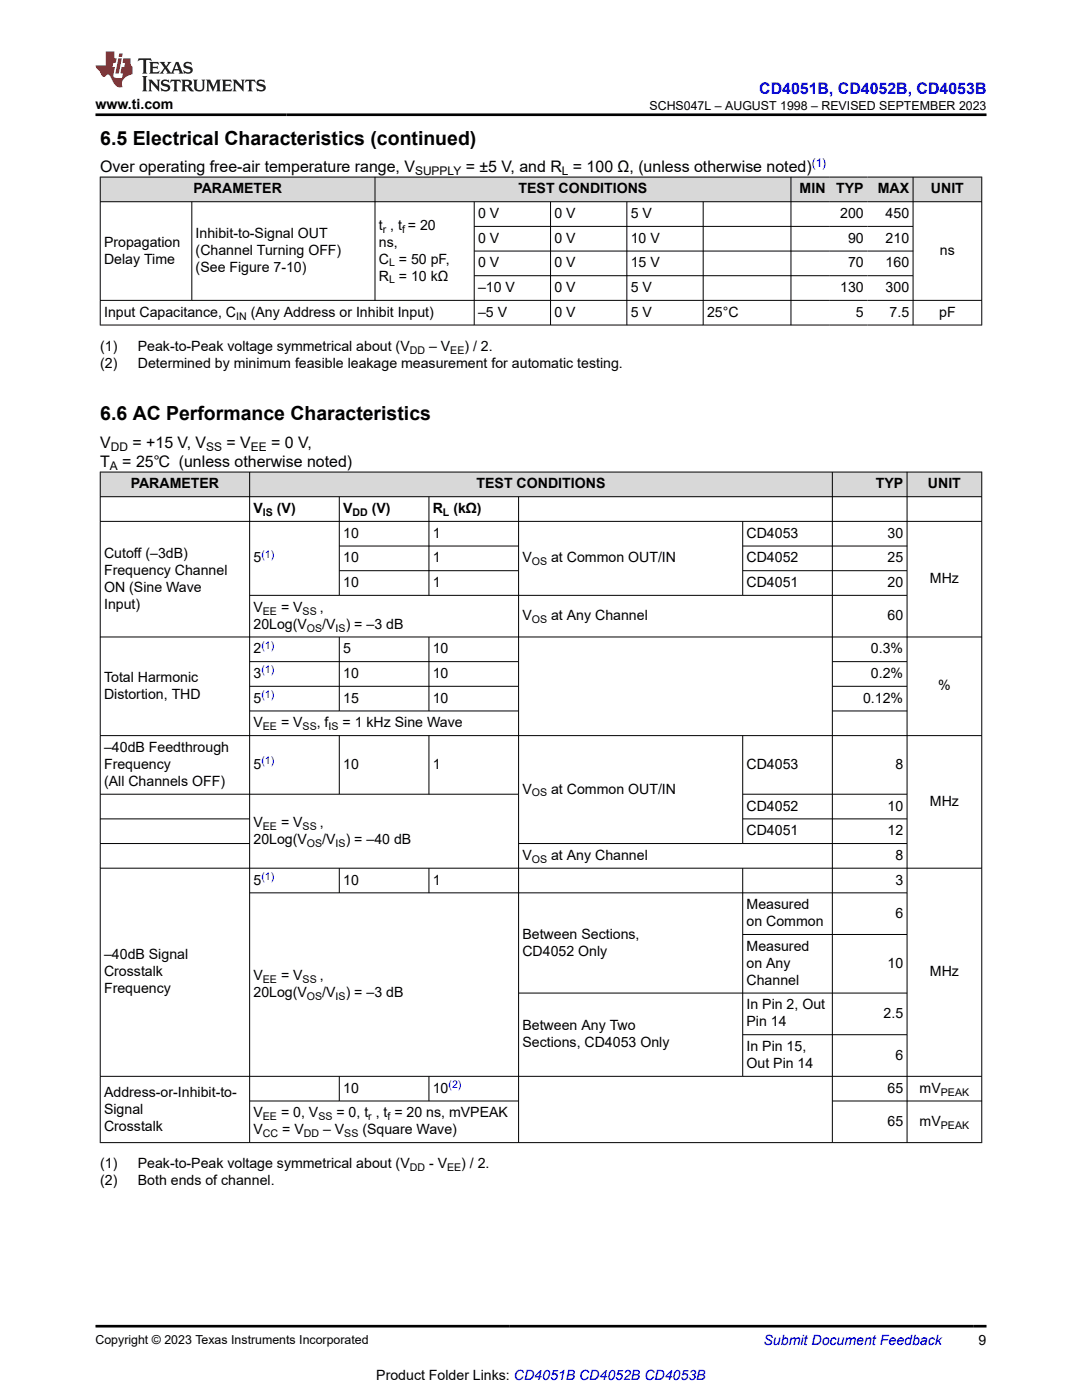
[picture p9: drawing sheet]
<svg xmlns="http://www.w3.org/2000/svg" width="216mm" height="279mm" viewBox="0 0 216 279" stroke-linecap="round" stroke-linejoin="round" font-family="sans-serif">
<defs><g id="words">
<g font-size="3.9">
<text x="20" y="28.8">6.5 Electrical Characteristics (continued)</text>
<text x="20" y="83.9">6.6 AC Performance Characteristics</text>
</g>
<text font-size="3.2" fill="#00f" x="151.5" y="18.7">CD4051B, CD4052B, CD4053B</text>
<g font-size="3.2">
<text x="20" y="34.3">Over operating free-air temperature range, V</text>
<text x="92.9" y="34.3">= ±5 V, and R = 100 Ω, (unless otherwise noted)</text>
<text x="20" y="89.3">V</text>
<text x="26.4" y="89.3">= +15 V, V</text>
<text x="45.2" y="89.3">= V</text>
<text x="54.1" y="89.3">= 0 V,</text>
<text x="20" y="93.2">T</text>
<text x="24.4" y="93.2">= 25℃ (unless otherwise noted)</text>
</g>
<g font-size="2.8">
<text x="19.1" y="21.8">www.ti.com</text>
<text x="38.6" y="38.6">PARAMETER</text>
<text x="103.5" y="38.6">TEST CONDITIONS</text>
<text x="159.6" y="38.6">MIN</text>
<text x="166.9" y="38.6">TYP</text>
<text x="175.2" y="38.6">MAX</text>
<text x="185.8" y="38.6">UNIT</text>
<text x="39" y="47.5">Inhibit-to-Signal OUT</text>
<text x="75.6" y="45.8">t , t = 20</text>
<text x="95.4" y="43.5">0 V</text>
<text x="110.6" y="43.5">0 V</text>
<text x="125.9" y="43.5">5 V</text>
<text x="167.6" y="43.5">200</text>
<text x="176.7" y="43.5">450</text>
<text x="20.8" y="49.2">Propagation</text>
<text x="20.8" y="52.6">Delay Time</text>
<text x="39" y="50.9">(Channel Turning OFF)</text>
<text x="75.6" y="49.2">ns,</text>
<text x="75.6" y="52.6">C = 50 pF,</text>
<text x="95.4" y="48.5">0 V</text>
<text x="95.4" y="53.4">0 V</text>
<text x="110.6" y="48.5">0 V</text>
<text x="110.6" y="53.4">0 V</text>
<text x="125.9" y="48.5">10 V</text>
<text x="125.9" y="53.4">15 V</text>
<text x="169.2" y="48.5">90</text>
<text x="169.2" y="53.4">70</text>
<text x="176.7" y="48.5">210</text>
<text x="176.7" y="53.4">160</text>
<text x="187.6" y="50.9">ns</text>
<text x="39" y="54.3">(See Figure 7-10)</text>
<text x="75.6" y="56">R = 10 kΩ</text>
<text x="95.4" y="58.3">–10 V</text>
<text x="110.6" y="58.3">0 V</text>
<text x="125.9" y="58.3">5 V</text>
<text x="167.6" y="58.3">130</text>
<text x="176.7" y="58.3">300</text>
<text x="20.8" y="63.2">Input Capacitance, C</text>
<text x="50" y="63.2">(Any Address or Inhibit Input)</text>
<text x="95.4" y="63.2">–5 V</text>
<text x="110.6" y="63.2">0 V</text>
<text x="125.9" y="63.2">5 V</text>
<text x="141.1" y="63.2">25°C</text>
<text x="170.8" y="63.2">5</text>
<text x="177.5" y="63.2">7.5</text>
<text x="187.4" y="63.2">pF</text>
<text x="20" y="70">(1)</text>
<text x="27.5" y="70">Peak-to-Peak voltage symmetrical about (V</text>
<text x="85.6" y="70">– V</text>
<text x="92.7" y="70">) / 2.</text>
<text x="20" y="73.4">(2)</text>
<text x="27.5" y="73.4">Determined by minimum feasible leakage measurement for automatic testing.</text>
<text x="26.1" y="97.5">PARAMETER</text>
<text x="95.1" y="97.5">TEST CONDITIONS</text>
<text x="174.7" y="97.5">TYP</text>
<text x="185.2" y="97.5">UNIT</text>
<text x="50.6" y="102.4">V</text>
<text x="55.2" y="102.4">(V)</text>
<text x="68.5" y="102.4">V</text>
<text x="68.5" y="107.3">10</text>
<text x="74.2" y="102.4">(V)</text>
<text x="86.4" y="102.4">R</text>
<text x="86.4" y="107.3">1</text>
<text x="90.5" y="102.4">(kΩ)</text>
<text x="149" y="107.3">CD4053</text>
<text x="177.1" y="107.3">30</text>
<text x="20.8" y="111.3">Cutoff (–3dB)</text>
<text x="50.6" y="112.2">5</text>
<text x="68.5" y="112.2">10</text>
<text x="86.4" y="112.2">1</text>
<text x="104.2" y="112.2">V</text>
<text x="110" y="112.2">at Common OUT/IN</text>
<text x="149" y="112.2">CD4052</text>
<text x="177.1" y="112.2">25</text>
<text x="20.8" y="114.7">Frequency Channel</text>
<text x="20.8" y="118.1">ON (Sine Wave</text>
<text x="68.5" y="117.2">10</text>
<text x="86.4" y="117.2">1</text>
<text x="149" y="117.2">CD4051</text>
<text x="177.1" y="117.2">20</text>
<text x="185.5" y="116.4">MHz</text>
<text x="20.8" y="121.5">Input)</text>
<text x="50.6" y="125.5">20Log(V</text>
<text x="50.6" y="122.1">V</text>
<text x="56.1" y="122.1">= V</text>
<text x="63.8" y="122.1">,</text>
<text x="64.3" y="125.5">/V</text>
<text x="69" y="125.5">) = –3 dB</text>
<text x="104.2" y="123.8">V</text>
<text x="110" y="123.8">at Any Channel</text>
<text x="177.1" y="123.8">60</text>
<text x="50.6" y="130.4">2</text>
<text x="68.5" y="130.4">5</text>
<text x="86.4" y="130.4">10</text>
<text x="173.8" y="130.4">0.3%</text>
<text x="20.8" y="136.1">Total Harmonic</text>
<text x="50.6" y="135.3">3</text>
<text x="68.5" y="135.3">10</text>
<text x="86.4" y="135.3">10</text>
<text x="173.8" y="135.3">0.2%</text>
<text x="187.2" y="137.8">%</text>
<text x="20.8" y="139.5">Distortion, THD</text>
<text x="50.6" y="140.2">5</text>
<text x="68.5" y="140.2">15</text>
<text x="86.4" y="140.2">10</text>
<text x="172.2" y="140.2">0.12%</text>
<text x="50.6" y="145.2">V</text>
<text x="56.1" y="145.2">= V</text>
<text x="63.2" y="145.2">, f</text>
<text x="68.3" y="145.2">= 1 kHz Sine Wave</text>
<text x="20.8" y="150.1">–40dB Feedthrough</text>
<text x="20.8" y="153.5">Frequency</text>
<text x="50.6" y="153.5">5</text>
<text x="68.5" y="153.5">10</text>
<text x="86.4" y="153.5">1</text>
<text x="149" y="153.5">CD4053</text>
<text x="178.7" y="153.5">8</text>
<text x="20.8" y="156.9">(All Channels OFF)</text>
<text x="104.2" y="158.4">V</text>
<text x="110" y="158.4">at Common OUT/IN</text>
<text x="149" y="161.8">CD4052</text>
<text x="177.1" y="161.8">10</text>
<text x="185.5" y="160.9">MHz</text>
<text x="50.6" y="165">V</text>
<text x="56.1" y="165">= V</text>
<text x="63.8" y="165">,</text>
<text x="149" y="166.7">CD4051</text>
<text x="177.1" y="166.7">12</text>
<text x="50.6" y="168.4">20Log(V</text>
<text x="64.3" y="168.4">/V</text>
<text x="69" y="168.4">) = –40 dB</text>
<text x="104.2" y="171.6">V</text>
<text x="110" y="171.6">at Any Channel</text>
<text x="178.7" y="171.6">8</text>
<text x="50.6" y="176.5">5</text>
<text x="68.5" y="176.5">10</text>
<text x="86.4" y="176.5">1</text>
<text x="178.7" y="176.5">3</text>
<text x="149" y="181.5">Measured</text>
<text x="149" y="184.8">on Common</text>
<text x="178.7" y="183.2">6</text>
<text x="20.8" y="191.5">–40dB Signal</text>
<text x="104.2" y="187.3">Between Sections,</text>
<text x="104.2" y="190.7">CD4052 Only</text>
<text x="149" y="189.8">Measured</text>
<text x="20.8" y="194.8">Crosstalk</text>
<text x="50.6" y="195.6">V</text>
<text x="56.1" y="195.6">= V</text>
<text x="63.8" y="195.6">,</text>
<text x="149" y="193.2">on Any</text>
<text x="149" y="196.5">Channel</text>
<text x="177.1" y="193.2">10</text>
<text x="185.5" y="194.8">MHz</text>
<text x="20.8" y="198.2">Frequency</text>
<text x="50.6" y="199">20Log(V</text>
<text x="64.3" y="199">/V</text>
<text x="69" y="199">) = –3 dB</text>
<text x="149" y="201.5">In Pin 2, Out</text>
<text x="176.3" y="203.2">2.5</text>
<text x="104.2" y="205.6">Between Any Two</text>
<text x="104.2" y="209">Sections, CD4053 Only</text>
<text x="149" y="204.9">Pin 14</text>
<text x="149" y="209.8">In Pin 15,</text>
<text x="149" y="213.2">Out Pin 14</text>
<text x="178.7" y="211.5">6</text>
<text x="20.8" y="218.8">Address-or-Inhibit-to-</text>
<text x="68.5" y="218.1">10</text>
<text x="86.4" y="218.1">10</text>
<text x="177.1" y="218.1">65</text>
<text x="183.5" y="218.1">mV</text>
<text x="20.8" y="222.2">Signal</text>
<text x="20.8" y="225.6">Crosstalk</text>
<text x="50.6" y="223">V</text>
<text x="50.6" y="226.4">V</text>
<text x="56.1" y="223">= 0, V</text>
<text x="56.3" y="226.4">= V</text>
<text x="64.5" y="226.4">– V</text>
<text x="67.1" y="223">= 0, t , t = 20 ns, mVPEAK</text>
<text x="72.3" y="226.4">(Square Wave)</text>
<text x="177.1" y="224.7">65</text>
<text x="183.5" y="224.7">mV</text>
<text x="20" y="233.2">(1)</text>
<text x="27.5" y="233.2">Peak-to-Peak voltage symmetrical about (V</text>
<text x="85.6" y="233.2">- V</text>
<text x="92" y="233.2">) / 2.</text>
<text x="20" y="236.6">(2)</text>
<text x="27.5" y="236.6">Both ends of channel.</text>
<text x="195.3" y="268.5">9</text>
<text x="75.1" y="275.3">Product Folder Links: CD4051B CD4052B CD4053B</text>
</g>
<text font-size="2.8" fill="#00f" x="152.4" y="268.5">Submit Document Feedback</text>
<g font-size="2.5">
<text x="129.6" y="21.9">SCHS047L – AUGUST 1998 – REVISED SEPTEMBER 2023</text>
<text x="19.1" y="268.2">Copyright © 2023 Texas Instruments Incorporated</text>
</g>
<g font-size="2.4">
<text x="82.8" y="34.9">SUPPLY</text>
<text x="112.1" y="34.9">L</text>
<text x="22.1" y="90">DD</text>
<text x="41.2" y="90">SS</text>
<text x="50.1" y="90">EE</text>
<text x="21.9" y="93.8">A</text>
</g>
<text font-size="2.4" fill="#00f" x="162" y="33.2">(1)</text>
<g font-size="2.1">
<text x="76.4" y="46.4">r</text>
<text x="80.2" y="46.4">f</text>
<text x="77.6" y="53.2">L</text>
<text x="77.6" y="56.6">L</text>
<text x="47.1" y="63.8">IN</text>
<text x="81.8" y="70.6">DD</text>
<text x="89.9" y="70.6">EE</text>
<text x="52.5" y="103">IS</text>
<text x="70.4" y="103">DD</text>
<text x="88.4" y="103">L</text>
<text x="106.1" y="112.8">OS</text>
<text x="52.5" y="122.7">EE</text>
<text x="60.4" y="122.7">SS</text>
<text x="106.1" y="124.3">OS</text>
<text x="61.3" y="126">OS</text>
<text x="67" y="126">IS</text>
<text x="52.5" y="145.7">EE</text>
<text x="60.4" y="145.7">SS</text>
<text x="65.6" y="145.7">IS</text>
<text x="106.1" y="159">OS</text>
<text x="52.5" y="165.6">EE</text>
<text x="60.4" y="165.6">SS</text>
<text x="61.3" y="169">OS</text>
<text x="67" y="169">IS</text>
<text x="106.1" y="172.2">OS</text>
<text x="52.5" y="196.2">EE</text>
<text x="60.4" y="196.2">SS</text>
<text x="61.3" y="199.6">OS</text>
<text x="67" y="199.6">IS</text>
<text x="187.7" y="218.6">PEAK</text>
<text x="52.5" y="223.6">EE</text>
<text x="52.5" y="227">CC</text>
<text x="60.6" y="227">DD</text>
<text x="63.5" y="223.6">SS</text>
<text x="68.7" y="227">SS</text>
<text x="73.5" y="223.6">r</text>
<text x="77.3" y="223.6">f</text>
<text x="187.7" y="225.3">PEAK</text>
<text x="81.8" y="233.8">DD</text>
<text x="89.2" y="233.8">EE</text>
</g>
<g font-size="2.1" fill="#00f">
<text x="52.2" y="111.3">(1)</text>
<text x="52.2" y="129.5">(1)</text>
<text x="52.2" y="134.4">(1)</text>
<text x="52.2" y="139.3">(1)</text>
<text x="52.2" y="152.5">(1)</text>
<text x="52.2" y="175.6">(1)</text>
<text x="89.5" y="217.1">(2)</text>
</g>
</g></defs>
<g fill="#d8d8d8">
<path d="M20 35.3h175.9v5h-175.9z" fill-rule="evenodd"/>
<path d="M20.1 35.4h54.7v4.8h-54.7z" fill-rule="evenodd"/>
<path d="M74.9 35.4h82.9v4.8h-82.9z" fill-rule="evenodd"/>
<path d="M157.9 35.4h7.5v4.8h-7.5z" fill-rule="evenodd"/>
<path d="M165.4 35.4h7.7v4.8h-7.7z" fill-rule="evenodd"/>
<path d="M173.1 35.4h9v4.8h-9z" fill-rule="evenodd"/>
<path d="M182.3 35.4h13.5v4.8h-13.5z" fill-rule="evenodd"/>
</g>
<g fill="none" stroke="#000" stroke-width=".2">
<path d="M19.9 35.3h176.1M20 35.3v29.6M74.8 35.3v24.7M157.8 35.3v29.6M182.2 35.3v29.6M195.9 35.3v29.6M19.9 40.3h176.1M19.9 59.9h176.1M38.3 40.3v19.7M94.6 40.3v24.6M94.6 45.2h87.7M94.6 50.1h87.7"/>
<path d="M94.6 55h87.7M109.9 40.3v24.6M125.1 40.3v24.6M140.3 40.3v24.6M19.9 64.9h176.1"/>
</g>
<g fill="#d8d8d8">
<path d="M20 94.2h175.9v4.9h-175.9z" fill-rule="evenodd"/>
<path d="M20.1 94.3h29.7v4.8h-29.7z" fill-rule="evenodd"/>
<path d="M49.9 94.3h116.1v4.8h-116.1z" fill-rule="evenodd"/>
<path d="M166.1 94.3h14.8v4.8h-14.8z" fill-rule="evenodd"/>
<path d="M181.1 94.3h14.7v4.8h-14.7z" fill-rule="evenodd"/>
</g>
<g fill="none" stroke="#000" stroke-width=".2">
<path d="M19.9 94.2h176.1M19.9 99.1h176.1M20 94.1v134M49.8 94.1v134M67.7 99.1v19.8M85.6 99.1v19.8M103.5 99.1v129M166.1 94.1v134M181 94.1v134M195.9 94.1v134M19.9 104.1h176.1M67.7 109h35.8"/>
<path d="M67.7 113.9h35.8M148.2 109h32.9M148.2 104.1v14.8M148.2 113.9h32.9M181.1 118.8h-131.3M19.9 127.1h176.1M49.8 132h53.7M49.8 137h53.7M67.7 127.1v14.8M85.6 127.1v14.8M166.1 132h15M166.1 137h15"/>
<path d="M19.9 146.8h176.1M19.9 158.5h83.6M49.8 141.9h53.7M67.7 146.8v11.8M85.6 146.8v11.8M148.2 146.8v21.6M148.2 158.5h32.9M166.1 141.9h15M19.9 168.3h30M19.9 173.3h176.1M19.9 163.4h30M49.8 178.2h131.3"/>
<path d="M67.7 173.3v4.9M85.6 173.3v4.9M148.2 173.3v41.6M148.2 163.4h32.9M181.1 168.3h-77.6M103.5 198.2h77.6M148.2 186.5h32.9M19.9 214.8h176.1M49.8 219.7h53.7M67.7 214.8v5M85.6 214.8v5M148.2 206.5h32.9"/>
<path d="M166.1 219.7h29.9M196 228h-176.1"/>
</g>
<path d="M27.7 11.6l-.2 .6 .5-.2h.6v.1v2.2l-.2 .4h1l-.2-.4v-2.2v-.1h.5l.5 .2-.1-.6zM29.8 12.4l.2 .3v1.6l-.2 .4h1.9l.1-.6a1.08 1.08 0 0 1-1.3 .2v-.7h.6l.4 .2v-.7l-.4 .2h-.6v-.5l.2-.2a1 1 0 0 1 1 .3l-.1-.5zM31.8 12.4l1 1.1-1 1.2h.9l-.2-.2 .4-.8 .5 .8-.2 .2h1.6l-.2-.2 .1-.5h1l.1 .5-.1 .2h.9l-.2-.4-.8-1.9h-.5l-1 2.1-.8-1.1 .9-1h-.8l.2 .2-.5 .6-.3-.6 .1-.2zM35.2 12.8l.4 1h-.8zM36.8 12.5a.65 .65 0 0 0-.2 .7 .65 .65 0 0 0 .6 .5l.7 .1 .1 .3a.79 .79 0 0 1-.7 .4 .79 .79 0 0 1-.7-.5l.1 .7 .2-.1a.93 .93 0 0 0 1.1 0 .93 .93 0 0 0 .4-.9 1.46 1.46 0 0 0-1.2-.6l-.1-.3a1.09 1.09 0 0 1 1.2 .2l-.2-.6-.1 .1-.6-.2zM28.4 15.2l.2 .4v2.2l-.2 .4h1l-.2-.4v-2.2l.2-.4zM29.6 15.9l.2 .4v1.5l-.2 .4h.8l-.3-.4v-1.3l1.7 1.8v-2l.2-.4h-.8l.2 .2 .1 1.1-1.2-1.3zM32.3 16a.65 .65 0 0 0-.2 .8 .65 .65 0 0 0 .7 .4l.6 .2 .1 .2a.79 .79 0 0 1-.7 .4 .79 .79 0 0 1-.7-.5l.1 .7 .2-.1a.93 .93 0 0 0 1.1 .1 .93 .93 0 0 0 .4-1 1.46 1.46 0 0 0-1.2-.5l-.1-.4a1.09 1.09 0 0 1 1.2 .2l-.2-.6-.1 .1-.6-.1zM34.1 15.9l-.1 .6a.63 .63 0 0 1 .7-.3l.1 1.6-.3 .4h1l-.2-.4v-1.6a.66 .66 0 0 1 .8 .3l-.1-.6zM36.2 15.9l.2 .4v1.5l-.2 .4h.9l-.2-.2v-.7h.5l.1 .2a.79 .79 0 0 0 1.2 .6l-1-.9a.61 .61 0 0 0 .6-.6 .61 .61 0 0 0-.5-.7zM36.9 16.2h.2a.47 .47 0 0 1 .5 .1 .47 .47 0 0 1 .1 .5l-.2 .1-.6 .1zM38.5 15.9l.2 .2a2.27 2.27 0 0 0 .4 2 1.04 1.04 0 0 0 1.7-.7v-1.3l.2-.2h-.8l.2 .4v1.1a.6 .6 0 0 1-.6 .6 .6 .6 0 0 1-.6-.6v-1.1l.3-.4zM41.1 15.9l.2 .4v1.5l-.2 .4h.7l-.2-.4v-1.4l.9 1.9 .8-1.9v1.4l-.2 .4h1l-.3-.4v-1.5l.3-.4h-.8l-.7 1.5-.7-1.5zM44.3 15.9l.2 .4v1.5l-.2 .4h1.9l.1-.6a1.09 1.09 0 0 1-1.3 .2v-.7h.6l.4 .2v-.6l-.4 .2h-.6v-.6l.2-.1a1.01 1.01 0 0 1 1 .3l-.1-.6zM46.4 15.9l.3 .4v1.5l-.3 .4h.8l-.2-.4v-1.3l1.6 1.8v-2l.2-.4h-.7l.2 .2v1.1l-1.2-1.3zM49 15.9l-.1 .6a.63 .63 0 0 1 .8-.3v1.6l-.3 .4h1l-.2-.4v-1.6a.66 .66 0 0 1 .8 .3l-.1-.6zM51.4 16a.65 .65 0 0 0-.2 .8 .65 .65 0 0 0 .6 .4l.6 .2 .2 .2a.79 .79 0 0 1-.8 .4 .79 .79 0 0 1-.6-.5l.1 .7 .2-.1a.93 .93 0 0 0 1 .1 .93 .93 0 0 0 .5-1 1.46 1.46 0 0 0-1.3-.5l-.1-.4a1.09 1.09 0 0 1 1.3 .2l-.2-.6-.2 .1-.5-.1z" fill="#231f20"/>
<path d="M21.1 10.3v2.7h-2.1l.1 .4 .9 1a.95 .95 0 0 0 .9 .9 .59 .59 0 0 1 .6-.4 .59 .59 0 0 1 .5 .3l.4 .8a1.59 1.59 0 0 0 2.1 1.4 1.61 1.61 0 0 1 1-2.3l1-.3-.1-1.5a1.59 1.59 0 0 1-.4-1.7h-1.4l-.2 .9h.5l-.1 .9h-.5l-.2 .9v.3l.4 .1-.2 .9h-.6a.73 .73 0 0 1-1.1-.7l.3-1.5h-.5l.2-.9h.5l.2-.9h-.5v-1.3zM23.6 11.6l-.6 3.1h.7l.6-3.1zM23.8 10.7l-.1 .6h.7l.1-.6z" fill="#ed1c24"/>
<path d="M19.1 22.9h177.8M19.1 264.7h177.8" fill="none" stroke="#000" stroke-width=".53"/>
<use href="#words"/>
</svg>
